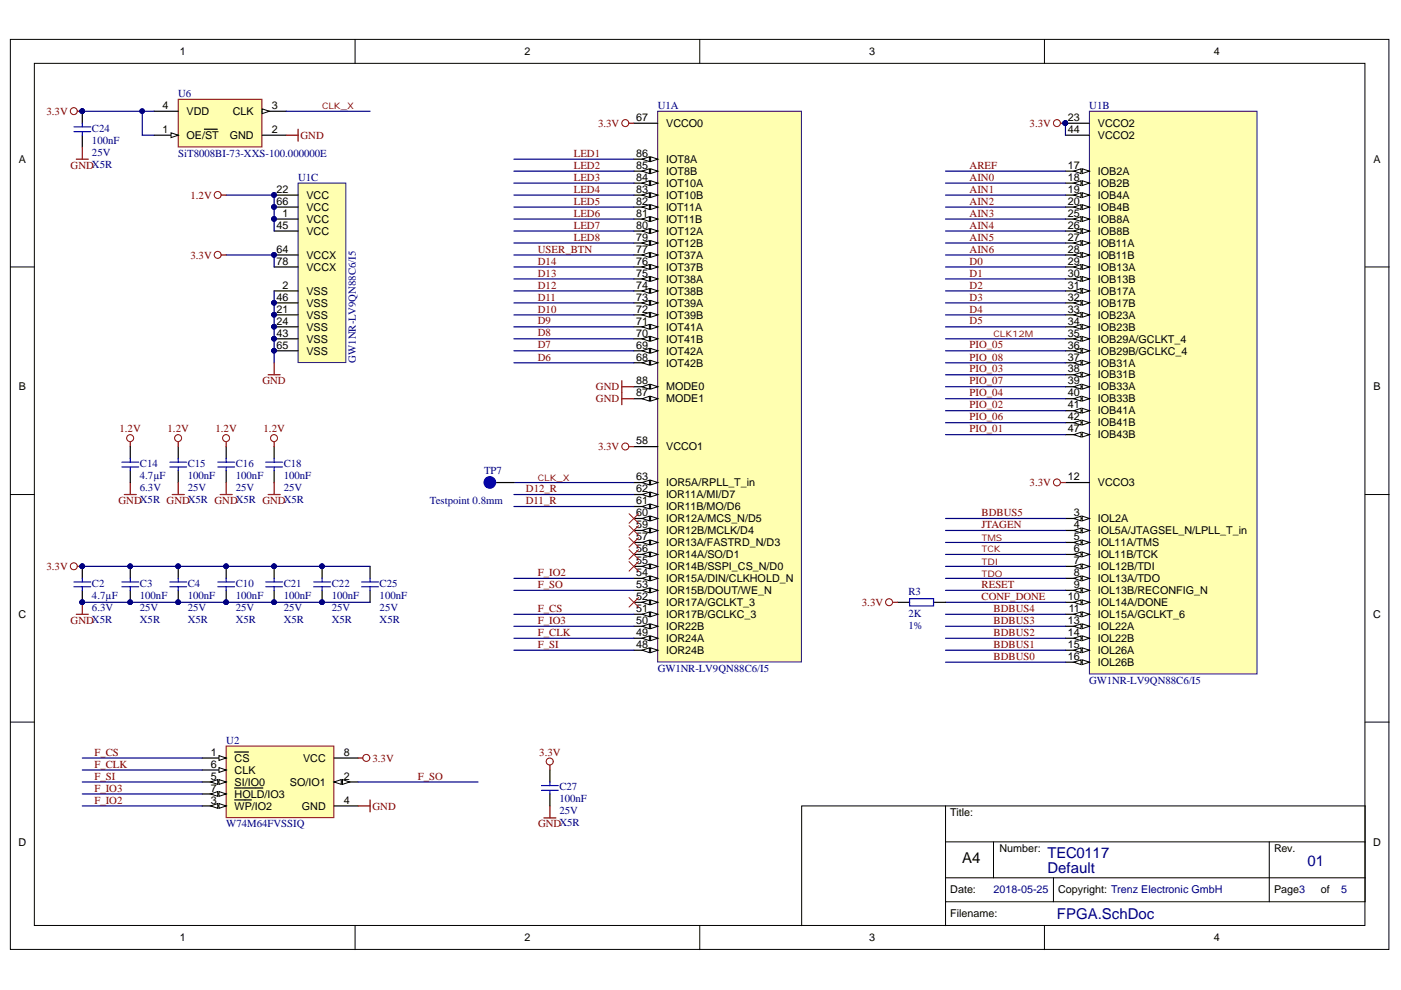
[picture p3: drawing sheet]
<svg xmlns="http://www.w3.org/2000/svg" width="297mm" height="210mm" viewBox="0 0 297 210" stroke-linecap="round" stroke-linejoin="round" font-family="sans-serif">
<defs><g id="words">
<text font-size="3.2" x="204" y="182.9">A4</text>
<g font-size="3.2" fill="#000080">
<text x="222.1" y="185.2">Default</text>
<text x="222.1" y="181.9">TEC0117</text>
<text x="277.2" y="183.6">01</text>
<text x="224.1" y="194.8">FPGA.SchDoc</text>
</g>
<g font-size="2.3">
<text x="38.1" y="11.7">1</text>
<text x="111.2" y="11.7">2</text>
<text x="184.3" y="11.7">3</text>
<text x="257.4" y="11.7">4</text>
<text x="34.5" y="23.1">4</text>
<text x="57.6" y="23.1">3</text>
<text x="34.5" y="28.2">1</text>
<text x="39.6" y="29.5">OE/ST</text>
<text x="39.6" y="24.4">VDD</text>
<text x="48.7" y="29.5">GND</text>
<text x="49.4" y="24.4">CLK</text>
<text x="57.6" y="28.2">2</text>
<text x="134.9" y="25.7">67</text>
<text x="141.2" y="26.9">VCCO0</text>
<text x="226.4" y="25.7">23</text>
<text x="226.4" y="28.2">44</text>
<text x="232.8" y="26.9">VCCO2</text>
<text x="232.8" y="29.5">VCCO2</text>
<text x="4" y="34.5">A</text>
<text x="134.9" y="33.3">86</text>
<text x="134.9" y="35.8">85</text>
<text x="141.2" y="34.5">IOT8A</text>
<text x="226.4" y="35.8">17</text>
<text x="291.2" y="34.5">A</text>
<text x="58.6" y="40.9">22</text>
<text x="134.9" y="38.3">84</text>
<text x="134.9" y="40.9">83</text>
<text x="141.2" y="39.6">IOT10A</text>
<text x="141.2" y="37.1">IOT8B</text>
<text x="226.4" y="38.3">18</text>
<text x="226.4" y="40.9">19</text>
<text x="232.8" y="37.1">IOB2A</text>
<text x="232.8" y="39.6">IOB2B</text>
<text x="58.6" y="43.4">66</text>
<text x="59.9" y="46">1</text>
<text x="65" y="42.2">VCC</text>
<text x="65" y="44.7">VCC</text>
<text x="65" y="47.2">VCC</text>
<text x="134.9" y="43.4">82</text>
<text x="134.9" y="46">81</text>
<text x="141.2" y="42.2">IOT10B</text>
<text x="141.2" y="44.7">IOT11A</text>
<text x="141.2" y="47.2">IOT11B</text>
<text x="226.4" y="43.4">20</text>
<text x="226.4" y="46">25</text>
<text x="232.8" y="42.2">IOB4A</text>
<text x="232.8" y="44.7">IOB4B</text>
<text x="232.8" y="47.2">IOB8A</text>
<text x="58.6" y="48.5">45</text>
<text x="58.6" y="53.6">64</text>
<text x="65" y="49.8">VCC</text>
<text x="134.9" y="48.5">80</text>
<text x="134.9" y="51">79</text>
<text x="134.9" y="53.6">77</text>
<text x="141.2" y="49.8">IOT12A</text>
<text x="141.2" y="52.3">IOT12B</text>
<text x="226.4" y="51">27</text>
<text x="226.4" y="53.6">28</text>
<text x="226.4" y="48.5">26</text>
<text x="232.8" y="52.3">IOB11A</text>
<text x="232.8" y="49.8">IOB8B</text>
<text x="58.6" y="56.1">78</text>
<text x="65" y="54.8">VCCX</text>
<text x="65" y="57.4">VCCX</text>
<text x="134.9" y="56.1">76</text>
<text x="134.9" y="58.7">75</text>
<text x="141.2" y="54.8">IOT37A</text>
<text x="141.2" y="57.4">IOT37B</text>
<text x="141.2" y="59.9">IOT38A</text>
<text x="226.4" y="56.1">29</text>
<text x="226.4" y="58.7">30</text>
<text x="232.8" y="54.8">IOB11B</text>
<text x="232.8" y="57.4">IOB13A</text>
<text x="232.8" y="59.9">IOB13B</text>
<text x="58.6" y="63.7">46</text>
<text x="59.9" y="61.2">2</text>
<text x="65" y="62.5">VSS</text>
<text x="65" y="65">VSS</text>
<text x="134.9" y="61.2">74</text>
<text x="134.9" y="63.7">73</text>
<text x="141.2" y="62.5">IOT38B</text>
<text x="141.2" y="65">IOT39A</text>
<text x="226.4" y="61.2">31</text>
<text x="226.4" y="63.7">32</text>
<text x="232.8" y="62.5">IOB17A</text>
<text x="232.8" y="65">IOB17B</text>
<text x="58.6" y="66.3">21</text>
<text x="58.6" y="68.8">24</text>
<text x="58.6" y="71.4">43</text>
<text x="65" y="67.6">VSS</text>
<text x="65" y="70.1">VSS</text>
<text x="134.9" y="66.3">72</text>
<text x="134.9" y="68.8">71</text>
<text x="134.9" y="71.4">70</text>
<text x="141.2" y="67.6">IOT39B</text>
<text x="141.2" y="70.1">IOT41A</text>
<text x="226.4" y="66.3">33</text>
<text x="226.4" y="68.8">34</text>
<text x="226.4" y="71.4">35</text>
<text x="232.8" y="67.6">IOB23A</text>
<text x="232.8" y="70.1">IOB23B</text>
<text x="58.6" y="73.9">65</text>
<text x="65" y="72.6">VSS</text>
<text x="65" y="75.2">VSS</text>
<text x="134.9" y="73.9">69</text>
<text x="134.9" y="76.4">68</text>
<text x="141.2" y="72.6">IOT41B</text>
<text x="141.2" y="75.2">IOT42A</text>
<text x="141.2" y="77.7">IOT42B</text>
<text x="226.4" y="73.9">36</text>
<text x="226.4" y="76.4">37</text>
<text x="232.8" y="72.6">IOB29A/GCLKT_4</text>
<text x="232.8" y="75.2">IOB29B/GCLKC_4</text>
<text x="232.8" y="77.7">IOB31A</text>
<text x="4" y="82.8">B</text>
<text x="134.9" y="81.5">88</text>
<text x="141.2" y="82.8">MODE0</text>
<text x="226.4" y="79">38</text>
<text x="226.4" y="81.5">39</text>
<text x="232.8" y="80.2">IOB31B</text>
<text x="232.8" y="82.8">IOB33A</text>
<text x="291.2" y="82.8">B</text>
<text x="134.9" y="84">87</text>
<text x="141.2" y="85.3">MODE1</text>
<text x="226.4" y="84">40</text>
<text x="226.4" y="86.6">41</text>
<text x="226.4" y="89.1">42</text>
<text x="232.8" y="85.3">IOB33B</text>
<text x="232.8" y="87.9">IOB41A</text>
<text x="134.9" y="94.2">58</text>
<text x="141.2" y="95.5">VCCO1</text>
<text x="226.4" y="91.7">47</text>
<text x="232.8" y="90.4">IOB41B</text>
<text x="232.8" y="92.9">IOB43B</text>
<text x="134.9" y="101.8">63</text>
<text x="226.4" y="101.8">12</text>
<text x="134.9" y="104.4">62</text>
<text x="134.9" y="106.9">61</text>
<text x="141.2" y="105.6">IOR11A/MI/D7</text>
<text x="141.2" y="103.1">IOR5A/RPLL_T_in</text>
<text x="232.8" y="103.1">VCCO3</text>
<text x="134.9" y="109.4">60</text>
<text x="134.9" y="112">59</text>
<text x="141.2" y="108.2">IOR11B/MO/D6</text>
<text x="141.2" y="110.7">IOR12A/MCS_N/D5</text>
<text x="141.2" y="113.2">IOR12B/MCLK/D4</text>
<text x="227.7" y="109.4">3</text>
<text x="227.7" y="112">4</text>
<text x="232.8" y="110.7">IOL2A</text>
<text x="232.8" y="113.2">IOL5A/JTAGSEL_N/LPLL_T_in</text>
<text x="134.9" y="114.5">57</text>
<text x="134.9" y="117.1">56</text>
<text x="134.9" y="119.6">55</text>
<text x="141.2" y="115.8">IOR13A/FASTRD_N/D3</text>
<text x="141.2" y="118.3">IOR14A/SO/D1</text>
<text x="227.7" y="114.5">5</text>
<text x="227.7" y="117.1">6</text>
<text x="227.7" y="119.6">7</text>
<text x="232.8" y="115.8">IOL11A/TMS</text>
<text x="232.8" y="118.3">IOL11B/TCK</text>
<text x="134.9" y="122.2">54</text>
<text x="134.9" y="124.7">53</text>
<text x="141.2" y="120.9">IOR14B/SSPI_CS_N/D0</text>
<text x="141.2" y="123.4">IOR15A/DIN/CLKHOLD_N</text>
<text x="141.2" y="126">IOR15B/DOUT/WE_N</text>
<text x="227.7" y="122.2">8</text>
<text x="227.7" y="124.7">9</text>
<text x="232.8" y="120.9">IOL12B/TDI</text>
<text x="232.8" y="123.4">IOL13A/TDO</text>
<text x="232.8" y="126">IOL13B/RECONFIG_N</text>
<text x="3.9" y="131">C</text>
<text x="134.9" y="127.2">52</text>
<text x="134.9" y="129.8">51</text>
<text x="141.2" y="128.5">IOR17A/GCLKT_3</text>
<text x="141.2" y="131">IOR17B/GCLKC_3</text>
<text x="226.4" y="127.2">10</text>
<text x="226.6" y="129.8">11</text>
<text x="232.8" y="128.5">IOL14A/DONE</text>
<text x="232.8" y="131">IOL15A/GCLKT_6</text>
<text x="291.1" y="131">C</text>
<text x="134.9" y="132.3">50</text>
<text x="134.9" y="134.8">49</text>
<text x="134.9" y="137.4">48</text>
<text x="141.2" y="133.6">IOR22B</text>
<text x="141.2" y="136.1">IOR24A</text>
<text x="226.4" y="132.3">13</text>
<text x="226.4" y="134.8">14</text>
<text x="226.4" y="137.4">15</text>
<text x="232.8" y="133.6">IOL22A</text>
<text x="232.8" y="136.1">IOL22B</text>
<text x="141.2" y="138.6">IOR24B</text>
<text x="226.4" y="139.9">16</text>
<text x="232.8" y="138.6">IOL26A</text>
<text x="232.8" y="141.2">IOL26B</text>
<text x="44.7" y="160.2">1</text>
<text x="49.7" y="161.5">CS</text>
<text x="64.3" y="161.5">VCC</text>
<text x="72.9" y="160.2">8</text>
<text x="44.7" y="167.8">7</text>
<text x="44.7" y="165.3">5</text>
<text x="44.7" y="162.8">6</text>
<text x="49.7" y="166.6">SI/IO0</text>
<text x="49.7" y="164">CLK</text>
<text x="61.5" y="166.6">SO/IO1</text>
<text x="72.9" y="165.3">2</text>
<text x="44.7" y="170.4">3</text>
<text x="49.7" y="169.1">HOLD/IO3</text>
<text x="49.7" y="171.6">WP/IO2</text>
<text x="64" y="171.6">GND</text>
<text x="72.9" y="170.4">4</text>
<text x="201.5" y="173">Title:</text>
<text x="3.9" y="179.3">D</text>
<text x="291.1" y="179.3">D</text>
<text x="211.9" y="180.6">Number:</text>
<text x="270.1" y="180.6">Rev.</text>
<text x="201.5" y="189.4">Date:</text>
<text x="224.4" y="189.4">Copyright: Trenz Electronic GmbH</text>
<text x="270.1" y="189.4">Page3</text>
<text x="280" y="189.4">of</text>
<text x="201.5" y="194.5">Filename:</text>
<text x="38.1" y="199.6">1</text>
<text x="111.2" y="199.6">2</text>
<text x="184.3" y="199.6">3</text>
<text x="257.4" y="199.6">4</text>
</g>
<g font-size="2.3" fill="#000080">
<text x="37.8" y="20.5">U6</text>
<text x="139.5" y="23.1">U1A</text>
<text x="231" y="23.1">U1B</text>
<text x="19.5" y="27.9">C24</text>
<text x="19.5" y="33">25V</text>
<text x="19.5" y="30.5">100nF</text>
<text x="37.8" y="33.3">SiT8008BI-73-XXS-100.000000E</text>
<text x="63.2" y="38.3">U1C</text>
<text x="75.4" y="76.9" transform="rotate(-90 75.4 76.9)">GW1NR-LV9QN88C6/I5</text>
<text x="29.7" y="99">C14</text>
<text x="29.7" y="101.5">4.7µF</text>
<text x="39.8" y="99">C15</text>
<text x="39.8" y="101.5">100nF</text>
<text x="50" y="99">C16</text>
<text x="50" y="101.5">100nF</text>
<text x="60.2" y="99">C18</text>
<text x="60.2" y="101.5">100nF</text>
<text x="102.6" y="100.5">TP7</text>
<text x="29.7" y="104.1">6.3V</text>
<text x="39.8" y="104.1">25V</text>
<text x="50" y="104.1">25V</text>
<text x="60.2" y="104.1">25V</text>
<text x="91.2" y="106.9">Testpoint 0.8mm</text>
<text x="19.5" y="124.4">C2</text>
<text x="29.7" y="124.4">C3</text>
<text x="39.8" y="124.4">C4</text>
<text x="50" y="124.4">C10</text>
<text x="60.2" y="124.4">C21</text>
<text x="70.3" y="124.4">C22</text>
<text x="80.5" y="124.4">C25</text>
<text x="19.5" y="129.5">6.3V</text>
<text x="19.5" y="126.9">4.7µF</text>
<text x="29.7" y="129.5">25V</text>
<text x="29.7" y="126.9">100nF</text>
<text x="39.8" y="129.5">25V</text>
<text x="39.8" y="126.9">100nF</text>
<text x="50" y="129.5">25V</text>
<text x="50" y="126.9">100nF</text>
<text x="60.2" y="129.5">25V</text>
<text x="60.2" y="126.9">100nF</text>
<text x="70.3" y="129.5">25V</text>
<text x="70.3" y="126.9">100nF</text>
<text x="80.5" y="129.5">25V</text>
<text x="80.5" y="126.9">100nF</text>
<text x="192.6" y="126.2">R3</text>
<text x="192.6" y="130.8">2K</text>
<text x="29.7" y="132.1">X5R</text>
<text x="39.8" y="132.1">X5R</text>
<text x="50" y="132.1">X5R</text>
<text x="60.2" y="132.1">X5R</text>
<text x="70.3" y="132.1">X5R</text>
<text x="80.5" y="132.1">X5R</text>
<text x="192.6" y="133.3">1%</text>
<text x="139.5" y="142.4">GW1NR-LV9QN88C6/I5</text>
<text x="231" y="145">GW1NR-LV9QN88C6/I5</text>
<text x="48" y="157.7">U2</text>
<text x="118.6" y="167.6">C27</text>
<text x="118.6" y="172.7">25V</text>
<text x="118.6" y="170.1">100nF</text>
<text x="48" y="175.4">W74M64FVSSIQ</text>
<text x="210.7" y="189.4">2018-05-25</text>
<text x="284.3" y="189.4">5</text>
</g>
<g font-size="2.3" fill="#800000">
<text x="9.9" y="24.4">3.3V</text>
<text x="63.7" y="29.5">GND</text>
<text x="126.8" y="26.9">3.3V</text>
<text x="218.3" y="26.9">3.3V</text>
<text x="15" y="35.8">GNDX5R</text>
<text x="121.7" y="33.3">LED1</text>
<text x="121.7" y="35.8">LED2</text>
<text x="205.6" y="35.8">AREF</text>
<text x="121.7" y="38.3">LED3</text>
<text x="121.7" y="40.9">LED4</text>
<text x="205.6" y="38.3">AIN0</text>
<text x="205.6" y="40.9">AIN1</text>
<text x="40.4" y="42.1">1.2V</text>
<text x="121.7" y="43.4">LED5</text>
<text x="121.7" y="45.9">LED6</text>
<text x="205.6" y="43.4">AIN2</text>
<text x="205.6" y="45.9">AIN3</text>
<text x="114" y="53.6">USER_BTN</text>
<text x="121.7" y="48.5">LED7</text>
<text x="121.7" y="51">LED8</text>
<text x="205.6" y="48.5">AIN4</text>
<text x="205.6" y="51">AIN5</text>
<text x="205.6" y="53.6">AIN6</text>
<text x="40.4" y="54.8">3.3V</text>
<text x="114" y="58.7">D13</text>
<text x="114" y="56.1">D14</text>
<text x="205.6" y="56.1">D0</text>
<text x="205.6" y="58.7">D1</text>
<text x="114" y="63.7">D11</text>
<text x="114" y="61.2">D12</text>
<text x="205.6" y="61.2">D2</text>
<text x="205.6" y="63.7">D3</text>
<text x="114" y="71.3">D8</text>
<text x="114" y="68.8">D9</text>
<text x="114" y="66.3">D10</text>
<text x="205.6" y="66.3">D4</text>
<text x="205.6" y="68.8">D5</text>
<text x="114" y="76.4">D6</text>
<text x="114" y="73.9">D7</text>
<text x="205.6" y="73.9">PIO_05</text>
<text x="205.6" y="76.4">PIO_08</text>
<text x="55.6" y="81.5">GND</text>
<text x="126.3" y="82.8">GND</text>
<text x="205.6" y="81.5">PIO_07</text>
<text x="205.6" y="79">PIO_03</text>
<text x="126.3" y="85.3">GND</text>
<text x="205.6" y="89.1">PIO_06</text>
<text x="205.6" y="86.6">PIO_02</text>
<text x="205.6" y="84">PIO_04</text>
<text x="25.3" y="91.7">1.2V</text>
<text x="35.5" y="91.7">1.2V</text>
<text x="45.7" y="91.7">1.2V</text>
<text x="55.9" y="91.7">1.2V</text>
<text x="126.8" y="95.5">3.3V</text>
<text x="205.6" y="91.7">PIO_01</text>
<text x="25.1" y="106.9">GNDX5R GNDX5R GNDX5R GNDX5R</text>
<text x="111.5" y="104.4">D12_R</text>
<text x="111.5" y="106.9">D11_R</text>
<text x="218.3" y="103.1">3.3V</text>
<text x="208.1" y="112">JTAGEN</text>
<text x="208.1" y="109.4">BDBUS5</text>
<text x="9.9" y="120.9">3.3V</text>
<text x="114" y="122.1">F_IO2</text>
<text x="114" y="124.7">F_SO</text>
<text x="208.1" y="124.7">RESET</text>
<text x="114" y="129.8">F_CS</text>
<text x="182.7" y="128.5">3.3V</text>
<text x="208.1" y="127.2">CONF_DONE</text>
<text x="210.7" y="129.8">BDBUS4</text>
<text x="15" y="132.3">GNDX5R</text>
<text x="114" y="134.8">F_CLK</text>
<text x="114" y="137.4">F_SI</text>
<text x="114" y="132.3">F_IO3</text>
<text x="210.7" y="137.4">BDBUS1</text>
<text x="210.7" y="134.8">BDBUS2</text>
<text x="210.7" y="132.3">BDBUS3</text>
<text x="210.7" y="139.9">BDBUS0</text>
<text x="20" y="160.2">F_CS</text>
<text x="79" y="161.5">3.3V</text>
<text x="114.3" y="160.2">3.3V</text>
<text x="20" y="162.8">F_CLK</text>
<text x="20" y="165.3">F_SI</text>
<text x="20" y="167.8">F_IO3</text>
<text x="88.6" y="165.3">F_SO</text>
<text x="20" y="170.4">F_IO2</text>
<text x="79" y="171.6">GND</text>
<text x="114.1" y="175.4">GNDX5R</text>
</g>
<g font-size="1.9" fill="#800000">
<text x="68.3" y="23.2">CLK_X</text>
<text x="210.7" y="71.5">CLK12M</text>
<text x="114" y="101.9">CLK_X</text>
<text x="208.1" y="114.6">TMS</text>
<text x="208.1" y="119.7">TDI</text>
<text x="208.1" y="117.1">TCK</text>
<text x="208.1" y="122.2">TDO</text>
</g>
</g></defs>
<g fill="#fff" stroke="#000" stroke-width=".21">
<path d="M2.2 8.4h292.3v192.9h-292.3z"/>
<path d="M7.3 13.4h282.1v182.8h-282.1z"/>
</g>
<g fill="none" stroke="#000" stroke-width=".21">
<path d="M75.3 8.4v5M148.4 8.4v5M221.4 8.4v5M2.2 56.6h5.1M289.4 56.6h5.1M2.2 104.9h5.1M289.4 104.9h5.1M2.2 153.1h5.1M289.4 153.1h5.1M200.5 170.9h88.9v20.3h-88.9zM200.5 170.9h-30.5v25.4M200.5 178.5h88.9"/>
<path d="M210.6 178.5v7.6h-10.1M269.1 178.5v12.7M75.3 196.3v5.1M148.4 196.3v5.1M200.5 191.2v5.1M210.6 186.1h78.8M221.4 196.3v5.1M223.4 186.1v5.1"/>
</g>
<path d="M37.8 21.1h17.7v10.1h-17.7z" fill="#ffffb0" stroke="#800000" stroke-width=".21"/>
<path d="M32.7 28.7h5.1" fill="none" stroke="#000" stroke-width=".25"/>
<path d="M36.3 28.2l1.5 .5-1.5 .5z" fill="#fff"/>
<path d="M36.3 28.2l1.5 .5-1.5 .5z" fill="none" stroke="#000" stroke-width=".21"/>
<path d="M43.3 27.4h1.4M44.8 27.4h1.3M55.6 28.7h5.1M55.6 23.6h5.1" fill="none" stroke="#000" stroke-width=".25"/>
<path d="M55.6 23.1l1.5 .5-1.5 .5z" fill="#fff"/>
<path d="M55.6 23.1l1.5 .5-1.5 .5z" fill="none" stroke="#000" stroke-width=".21"/>
<path d="M17.5 23.6v2.5M17.5 28.7v2.5M32.7 23.6h5.1" fill="none" stroke="#000" stroke-width=".25"/>
<circle cx="15.6" cy="23.6" r=".74" fill="none" stroke="#800000" stroke-width=".21"/>
<path d="M16.2 33.7h2.5M16.4 23.6h1.1M17.5 31.2v2.5M60.7 28.7h2.5M63.2 27.4v2.5" fill="none" stroke="#800000" stroke-width=".25"/>
<g fill="#000080" stroke="#000080" stroke-width=".21">
<circle cx="17.4" cy="23.6" r=".48"/>
<circle cx="30.1" cy="23.6" r=".48"/>
</g>
<path d="M15.7 27.9h3.5M15.7 26.9h3.5M17.5 26.1v.8M17.5 27.9v.8" fill="none" stroke="#00f" stroke-width=".25"/>
<path d="M17.5 23.6h15.2M30.2 23.6v5.1h2.5M60.7 23.6h17.8" fill="none" stroke="#000080" stroke-width=".25"/>
<path d="M139.4 23.6h30.5v116.8h-30.5z" fill="#ffffb0" stroke="#30007b" stroke-width=".21"/>
<path d="M134.4 104.9h5.1" fill="none" stroke="#000" stroke-width=".25"/>
<path d="M137.9 104.3l1.6 .6-1.6 .5z" fill="#fff"/>
<path d="M137.9 104.3l1.6 .6-1.6 .5z" fill="none" stroke="#000" stroke-width=".21"/>
<path d="M136.2 104.9l1.5-.6v1.1z" fill="#fff"/>
<path d="M136.2 104.9l1.5-.6v1.1z" fill="none" stroke="#000" stroke-width=".21"/>
<path d="M134.4 107.4h5.1" fill="none" stroke="#000" stroke-width=".25"/>
<path d="M137.9 106.9l1.6 .5-1.6 .5z" fill="#fff"/>
<path d="M137.9 106.9l1.6 .5-1.6 .5z" fill="none" stroke="#000" stroke-width=".21"/>
<path d="M136.2 107.4l1.5-.5v1z" fill="#fff"/>
<path d="M136.2 107.4l1.5-.5v1z" fill="none" stroke="#000" stroke-width=".21"/>
<path d="M134.4 109.9h5.1" fill="none" stroke="#000" stroke-width=".25"/>
<path d="M137.9 109.4l1.6 .5-1.6 .5z" fill="#fff"/>
<path d="M137.9 109.4l1.6 .5-1.6 .5z" fill="none" stroke="#000" stroke-width=".21"/>
<path d="M136.2 109.9l1.5-.5v1z" fill="#fff"/>
<path d="M136.2 109.9l1.5-.5v1z" fill="none" stroke="#000" stroke-width=".21"/>
<path d="M134.4 112.5h5.1" fill="none" stroke="#000" stroke-width=".25"/>
<path d="M137.9 112l1.6 .5-1.6 .5z" fill="#fff"/>
<path d="M137.9 112l1.6 .5-1.6 .5z" fill="none" stroke="#000" stroke-width=".21"/>
<path d="M136.2 112.5l1.5-.5v1z" fill="#fff"/>
<path d="M136.2 112.5l1.5-.5v1z" fill="none" stroke="#000" stroke-width=".21"/>
<path d="M134.4 115h5.1" fill="none" stroke="#000" stroke-width=".25"/>
<path d="M137.9 114.5l1.6 .5-1.6 .5z" fill="#fff"/>
<path d="M137.9 114.5l1.6 .5-1.6 .5z" fill="none" stroke="#000" stroke-width=".21"/>
<path d="M136.2 115l1.5-.5v1z" fill="#fff"/>
<path d="M136.2 115l1.5-.5v1z" fill="none" stroke="#000" stroke-width=".21"/>
<path d="M134.4 117.5h5.1" fill="none" stroke="#000" stroke-width=".25"/>
<path d="M137.9 117l1.6 .5-1.6 .6z" fill="#fff"/>
<path d="M137.9 117l1.6 .5-1.6 .6z" fill="none" stroke="#000" stroke-width=".21"/>
<path d="M136.2 117.5l1.5-.5v1.1z" fill="#fff"/>
<path d="M136.2 117.5l1.5-.5v1.1z" fill="none" stroke="#000" stroke-width=".21"/>
<path d="M134.4 120.1h5.1" fill="none" stroke="#000" stroke-width=".25"/>
<path d="M137.9 119.6l1.6 .5-1.6 .5z" fill="#fff"/>
<path d="M137.9 119.6l1.6 .5-1.6 .5z" fill="none" stroke="#000" stroke-width=".21"/>
<path d="M136.2 120.1l1.5-.5v1z" fill="#fff"/>
<path d="M136.2 120.1l1.5-.5v1z" fill="none" stroke="#000" stroke-width=".21"/>
<path d="M134.4 122.6h5.1" fill="none" stroke="#000" stroke-width=".25"/>
<path d="M137.9 122.1l1.6 .5-1.6 .5z" fill="#fff"/>
<path d="M137.9 122.1l1.6 .5-1.6 .5z" fill="none" stroke="#000" stroke-width=".21"/>
<path d="M136.2 122.6l1.5-.5v1z" fill="#fff"/>
<path d="M136.2 122.6l1.5-.5v1z" fill="none" stroke="#000" stroke-width=".21"/>
<path d="M134.4 125.2h5.1" fill="none" stroke="#000" stroke-width=".25"/>
<path d="M137.9 124.7l1.6 .5-1.6 .5z" fill="#fff"/>
<path d="M137.9 124.7l1.6 .5-1.6 .5z" fill="none" stroke="#000" stroke-width=".21"/>
<path d="M136.2 125.2l1.5-.5v1z" fill="#fff"/>
<path d="M136.2 125.2l1.5-.5v1z" fill="none" stroke="#000" stroke-width=".21"/>
<path d="M134.4 127.7h5.1" fill="none" stroke="#000" stroke-width=".25"/>
<path d="M137.9 127.2l1.6 .5-1.6 .5z" fill="#fff"/>
<path d="M137.9 127.2l1.6 .5-1.6 .5z" fill="none" stroke="#000" stroke-width=".21"/>
<path d="M136.2 127.7l1.5-.5v1z" fill="#fff"/>
<path d="M136.2 127.7l1.5-.5v1z" fill="none" stroke="#000" stroke-width=".21"/>
<path d="M134.4 130.2h5.1" fill="none" stroke="#000" stroke-width=".25"/>
<path d="M137.9 129.7l1.6 .5-1.6 .6z" fill="#fff"/>
<path d="M137.9 129.7l1.6 .5-1.6 .6z" fill="none" stroke="#000" stroke-width=".21"/>
<path d="M136.2 130.2l1.5-.5v1.1z" fill="#fff"/>
<path d="M136.2 130.2l1.5-.5v1.1z" fill="none" stroke="#000" stroke-width=".21"/>
<path d="M134.4 132.8h5.1" fill="none" stroke="#000" stroke-width=".25"/>
<path d="M137.9 132.3l1.6 .5-1.6 .5z" fill="#fff"/>
<path d="M137.9 132.3l1.6 .5-1.6 .5z" fill="none" stroke="#000" stroke-width=".21"/>
<path d="M136.2 132.8l1.5-.5v1z" fill="#fff"/>
<path d="M136.2 132.8l1.5-.5v1z" fill="none" stroke="#000" stroke-width=".21"/>
<path d="M134.4 135.3h5.1" fill="none" stroke="#000" stroke-width=".25"/>
<path d="M137.9 134.8l1.6 .5-1.6 .5z" fill="#fff"/>
<path d="M137.9 134.8l1.6 .5-1.6 .5z" fill="none" stroke="#000" stroke-width=".21"/>
<path d="M136.2 135.3l1.5-.5v1z" fill="#fff"/>
<path d="M136.2 135.3l1.5-.5v1z" fill="none" stroke="#000" stroke-width=".21"/>
<path d="M134.4 137.9h5.1" fill="none" stroke="#000" stroke-width=".25"/>
<path d="M137.9 137.4l1.6 .5-1.6 .5z" fill="#fff"/>
<path d="M137.9 137.4l1.6 .5-1.6 .5z" fill="none" stroke="#000" stroke-width=".21"/>
<path d="M136.2 137.9l1.5-.5v1z" fill="#fff"/>
<path d="M136.2 137.9l1.5-.5v1z" fill="none" stroke="#000" stroke-width=".21"/>
<path d="M134.4 102.3h5.1" fill="none" stroke="#000" stroke-width=".25"/>
<path d="M137.9 101.8l1.6 .5-1.6 .5z" fill="#fff"/>
<path d="M137.9 101.8l1.6 .5-1.6 .5z" fill="none" stroke="#000" stroke-width=".21"/>
<path d="M136.2 102.3l1.5-.5v1z" fill="#fff"/>
<path d="M136.2 102.3l1.5-.5v1z" fill="none" stroke="#000" stroke-width=".21"/>
<path d="M134.4 38.8h5.1" fill="none" stroke="#000" stroke-width=".25"/>
<path d="M137.9 38.3l1.6 .5-1.6 .5z" fill="#fff"/>
<path d="M137.9 38.3l1.6 .5-1.6 .5z" fill="none" stroke="#000" stroke-width=".21"/>
<path d="M136.2 38.8l1.5-.5v1z" fill="#fff"/>
<path d="M136.2 38.8l1.5-.5v1z" fill="none" stroke="#000" stroke-width=".21"/>
<path d="M134.4 41.4h5.1" fill="none" stroke="#000" stroke-width=".25"/>
<path d="M137.9 40.9l1.6 .5-1.6 .5z" fill="#fff"/>
<path d="M137.9 40.9l1.6 .5-1.6 .5z" fill="none" stroke="#000" stroke-width=".21"/>
<path d="M136.2 41.4l1.5-.5v1z" fill="#fff"/>
<path d="M136.2 41.4l1.5-.5v1z" fill="none" stroke="#000" stroke-width=".21"/>
<path d="M134.4 43.9h5.1" fill="none" stroke="#000" stroke-width=".25"/>
<path d="M137.9 43.4l1.6 .5-1.6 .5z" fill="#fff"/>
<path d="M137.9 43.4l1.6 .5-1.6 .5z" fill="none" stroke="#000" stroke-width=".21"/>
<path d="M136.2 43.9l1.5-.5v1z" fill="#fff"/>
<path d="M136.2 43.9l1.5-.5v1z" fill="none" stroke="#000" stroke-width=".21"/>
<path d="M134.4 46.4h5.1" fill="none" stroke="#000" stroke-width=".25"/>
<path d="M137.9 45.9l1.6 .5-1.6 .6z" fill="#fff"/>
<path d="M137.9 45.9l1.6 .5-1.6 .6z" fill="none" stroke="#000" stroke-width=".21"/>
<path d="M136.2 46.4l1.5-.5v1.1z" fill="#fff"/>
<path d="M136.2 46.4l1.5-.5v1.1z" fill="none" stroke="#000" stroke-width=".21"/>
<path d="M134.4 49h5.1" fill="none" stroke="#000" stroke-width=".25"/>
<path d="M137.9 48.5l1.6 .5-1.6 .5z" fill="#fff"/>
<path d="M137.9 48.5l1.6 .5-1.6 .5z" fill="none" stroke="#000" stroke-width=".21"/>
<path d="M136.2 49l1.5-.5v1z" fill="#fff"/>
<path d="M136.2 49l1.5-.5v1z" fill="none" stroke="#000" stroke-width=".21"/>
<path d="M134.4 51.5h5.1" fill="none" stroke="#000" stroke-width=".25"/>
<path d="M137.9 51l1.6 .5-1.6 .5z" fill="#fff"/>
<path d="M137.9 51l1.6 .5-1.6 .5z" fill="none" stroke="#000" stroke-width=".21"/>
<path d="M136.2 51.5l1.5-.5v1z" fill="#fff"/>
<path d="M136.2 51.5l1.5-.5v1z" fill="none" stroke="#000" stroke-width=".21"/>
<path d="M134.4 54.1h5.1" fill="none" stroke="#000" stroke-width=".25"/>
<path d="M137.9 53.6l1.6 .5-1.6 .5z" fill="#fff"/>
<path d="M137.9 53.6l1.6 .5-1.6 .5z" fill="none" stroke="#000" stroke-width=".21"/>
<path d="M136.2 54.1l1.5-.5v1z" fill="#fff"/>
<path d="M136.2 54.1l1.5-.5v1z" fill="none" stroke="#000" stroke-width=".21"/>
<path d="M134.4 56.6h5.1" fill="none" stroke="#000" stroke-width=".25"/>
<path d="M137.9 56.1l1.6 .5-1.6 .5z" fill="#fff"/>
<path d="M137.9 56.1l1.6 .5-1.6 .5z" fill="none" stroke="#000" stroke-width=".21"/>
<path d="M136.2 56.6l1.5-.5v1z" fill="#fff"/>
<path d="M136.2 56.6l1.5-.5v1z" fill="none" stroke="#000" stroke-width=".21"/>
<path d="M134.4 59.1h5.1" fill="none" stroke="#000" stroke-width=".25"/>
<path d="M137.9 58.6l1.6 .5-1.6 .5z" fill="#fff"/>
<path d="M137.9 58.6l1.6 .5-1.6 .5z" fill="none" stroke="#000" stroke-width=".21"/>
<path d="M136.2 59.1l1.5-.5v1z" fill="#fff"/>
<path d="M136.2 59.1l1.5-.5v1z" fill="none" stroke="#000" stroke-width=".21"/>
<path d="M134.4 61.7h5.1" fill="none" stroke="#000" stroke-width=".25"/>
<path d="M137.9 61.2l1.6 .5-1.6 .5z" fill="#fff"/>
<path d="M137.9 61.2l1.6 .5-1.6 .5z" fill="none" stroke="#000" stroke-width=".21"/>
<path d="M136.2 61.7l1.5-.5v1z" fill="#fff"/>
<path d="M136.2 61.7l1.5-.5v1z" fill="none" stroke="#000" stroke-width=".21"/>
<path d="M134.4 64.2h5.1" fill="none" stroke="#000" stroke-width=".25"/>
<path d="M137.9 63.7l1.6 .5-1.6 .5z" fill="#fff"/>
<path d="M137.9 63.7l1.6 .5-1.6 .5z" fill="none" stroke="#000" stroke-width=".21"/>
<path d="M136.2 64.2l1.5-.5v1z" fill="#fff"/>
<path d="M136.2 64.2l1.5-.5v1z" fill="none" stroke="#000" stroke-width=".21"/>
<path d="M134.4 66.8h5.1" fill="none" stroke="#000" stroke-width=".25"/>
<path d="M137.9 66.3l1.6 .5-1.6 .5z" fill="#fff"/>
<path d="M137.9 66.3l1.6 .5-1.6 .5z" fill="none" stroke="#000" stroke-width=".21"/>
<path d="M136.2 66.8l1.5-.5v1z" fill="#fff"/>
<path d="M136.2 66.8l1.5-.5v1z" fill="none" stroke="#000" stroke-width=".21"/>
<path d="M134.4 69.3h5.1" fill="none" stroke="#000" stroke-width=".25"/>
<path d="M137.9 68.8l1.6 .5-1.6 .5z" fill="#fff"/>
<path d="M137.9 68.8l1.6 .5-1.6 .5z" fill="none" stroke="#000" stroke-width=".21"/>
<path d="M136.2 69.3l1.5-.5v1z" fill="#fff"/>
<path d="M136.2 69.3l1.5-.5v1z" fill="none" stroke="#000" stroke-width=".21"/>
<path d="M134.4 71.8h5.1" fill="none" stroke="#000" stroke-width=".25"/>
<path d="M137.9 71.3l1.6 .5-1.6 .5z" fill="#fff"/>
<path d="M137.9 71.3l1.6 .5-1.6 .5z" fill="none" stroke="#000" stroke-width=".21"/>
<path d="M136.2 71.8l1.5-.5v1z" fill="#fff"/>
<path d="M136.2 71.8l1.5-.5v1z" fill="none" stroke="#000" stroke-width=".21"/>
<path d="M134.4 74.4h5.1" fill="none" stroke="#000" stroke-width=".25"/>
<path d="M137.9 73.9l1.6 .5-1.6 .5z" fill="#fff"/>
<path d="M137.9 73.9l1.6 .5-1.6 .5z" fill="none" stroke="#000" stroke-width=".21"/>
<path d="M136.2 74.4l1.5-.5v1z" fill="#fff"/>
<path d="M136.2 74.4l1.5-.5v1z" fill="none" stroke="#000" stroke-width=".21"/>
<path d="M134.4 76.9h5.1" fill="none" stroke="#000" stroke-width=".25"/>
<path d="M137.9 76.4l1.6 .5-1.6 .5z" fill="#fff"/>
<path d="M137.9 76.4l1.6 .5-1.6 .5z" fill="none" stroke="#000" stroke-width=".21"/>
<path d="M136.2 76.9l1.5-.5v1z" fill="#fff"/>
<path d="M136.2 76.9l1.5-.5v1z" fill="none" stroke="#000" stroke-width=".21"/>
<path d="M134.4 33.7h5.1" fill="none" stroke="#000" stroke-width=".25"/>
<path d="M137.9 33.2l1.6 .5-1.6 .6z" fill="#fff"/>
<path d="M137.9 33.2l1.6 .5-1.6 .6z" fill="none" stroke="#000" stroke-width=".21"/>
<path d="M136.2 33.7l1.5-.5v1.1z" fill="#fff"/>
<path d="M136.2 33.7l1.5-.5v1.1z" fill="none" stroke="#000" stroke-width=".21"/>
<path d="M134.4 36.3h5.1" fill="none" stroke="#000" stroke-width=".25"/>
<path d="M137.9 35.8l1.6 .5-1.6 .5z" fill="#fff"/>
<path d="M137.9 35.8l1.6 .5-1.6 .5z" fill="none" stroke="#000" stroke-width=".21"/>
<path d="M136.2 36.3l1.5-.5v1z" fill="#fff"/>
<path d="M136.2 36.3l1.5-.5v1z" fill="none" stroke="#000" stroke-width=".21"/>
<path d="M134.4 82h5.1" fill="none" stroke="#000" stroke-width=".25"/>
<path d="M137.9 81.5l1.6 .5-1.6 .5z" fill="#fff"/>
<path d="M137.9 81.5l1.6 .5-1.6 .5z" fill="none" stroke="#000" stroke-width=".21"/>
<path d="M136.2 82l1.5-.5v1z" fill="#fff"/>
<path d="M136.2 82l1.5-.5v1z" fill="none" stroke="#000" stroke-width=".21"/>
<path d="M134.4 84.5h5.1" fill="none" stroke="#000" stroke-width=".25"/>
<path d="M137.9 84l1.6 .5-1.6 .5z" fill="#fff"/>
<path d="M137.9 84l1.6 .5-1.6 .5z" fill="none" stroke="#000" stroke-width=".21"/>
<path d="M136.2 84.5l1.5-.5v1z" fill="#fff"/>
<path d="M136.2 84.5l1.5-.5v1z" fill="none" stroke="#000" stroke-width=".21"/>
<path d="M134.4 26.1h5.1M134.4 94.7h5.1" fill="none" stroke="#000" stroke-width=".25"/>
<path d="M231 23.6h35.5v119.3h-35.5z" fill="#ffffb0" stroke="#30007b" stroke-width=".21"/>
<path d="M225.9 51.5h5.1" fill="none" stroke="#000" stroke-width=".25"/>
<path d="M229.5 51l1.5 .5-1.5 .5z" fill="#fff"/>
<path d="M229.5 51l1.5 .5-1.5 .5z" fill="none" stroke="#000" stroke-width=".21"/>
<path d="M227.7 51.5l1.5-.5v1z" fill="#fff"/>
<path d="M227.7 51.5l1.5-.5v1z" fill="none" stroke="#000" stroke-width=".21"/>
<path d="M225.9 54.1h5.1" fill="none" stroke="#000" stroke-width=".25"/>
<path d="M229.5 53.6l1.5 .5-1.5 .5z" fill="#fff"/>
<path d="M229.5 53.6l1.5 .5-1.5 .5z" fill="none" stroke="#000" stroke-width=".21"/>
<path d="M227.7 54.1l1.5-.5v1z" fill="#fff"/>
<path d="M227.7 54.1l1.5-.5v1z" fill="none" stroke="#000" stroke-width=".21"/>
<path d="M225.9 56.6h5.1" fill="none" stroke="#000" stroke-width=".25"/>
<path d="M229.5 56.1l1.5 .5-1.5 .5z" fill="#fff"/>
<path d="M229.5 56.1l1.5 .5-1.5 .5z" fill="none" stroke="#000" stroke-width=".21"/>
<path d="M227.7 56.6l1.5-.5v1z" fill="#fff"/>
<path d="M227.7 56.6l1.5-.5v1z" fill="none" stroke="#000" stroke-width=".21"/>
<path d="M225.9 59.1h5.1" fill="none" stroke="#000" stroke-width=".25"/>
<path d="M229.5 58.6l1.5 .5-1.5 .5z" fill="#fff"/>
<path d="M229.5 58.6l1.5 .5-1.5 .5z" fill="none" stroke="#000" stroke-width=".21"/>
<path d="M227.7 59.1l1.5-.5v1z" fill="#fff"/>
<path d="M227.7 59.1l1.5-.5v1z" fill="none" stroke="#000" stroke-width=".21"/>
<path d="M225.9 61.7h5.1" fill="none" stroke="#000" stroke-width=".25"/>
<path d="M229.5 61.2l1.5 .5-1.5 .5z" fill="#fff"/>
<path d="M229.5 61.2l1.5 .5-1.5 .5z" fill="none" stroke="#000" stroke-width=".21"/>
<path d="M227.7 61.7l1.5-.5v1z" fill="#fff"/>
<path d="M227.7 61.7l1.5-.5v1z" fill="none" stroke="#000" stroke-width=".21"/>
<path d="M225.9 64.2h5.1" fill="none" stroke="#000" stroke-width=".25"/>
<path d="M229.5 63.7l1.5 .5-1.5 .5z" fill="#fff"/>
<path d="M229.5 63.7l1.5 .5-1.5 .5z" fill="none" stroke="#000" stroke-width=".21"/>
<path d="M227.7 64.2l1.5-.5v1z" fill="#fff"/>
<path d="M227.7 64.2l1.5-.5v1z" fill="none" stroke="#000" stroke-width=".21"/>
<path d="M225.9 66.8h5.1" fill="none" stroke="#000" stroke-width=".25"/>
<path d="M229.5 66.3l1.5 .5-1.5 .5z" fill="#fff"/>
<path d="M229.5 66.3l1.5 .5-1.5 .5z" fill="none" stroke="#000" stroke-width=".21"/>
<path d="M227.7 66.8l1.5-.5v1z" fill="#fff"/>
<path d="M227.7 66.8l1.5-.5v1z" fill="none" stroke="#000" stroke-width=".21"/>
<path d="M225.9 69.3h5.1" fill="none" stroke="#000" stroke-width=".25"/>
<path d="M229.5 68.8l1.5 .5-1.5 .5z" fill="#fff"/>
<path d="M229.5 68.8l1.5 .5-1.5 .5z" fill="none" stroke="#000" stroke-width=".21"/>
<path d="M227.7 69.3l1.5-.5v1z" fill="#fff"/>
<path d="M227.7 69.3l1.5-.5v1z" fill="none" stroke="#000" stroke-width=".21"/>
<path d="M225.9 71.8h5.1" fill="none" stroke="#000" stroke-width=".25"/>
<path d="M229.5 71.3l1.5 .5-1.5 .5z" fill="#fff"/>
<path d="M229.5 71.3l1.5 .5-1.5 .5z" fill="none" stroke="#000" stroke-width=".21"/>
<path d="M227.7 71.8l1.5-.5v1z" fill="#fff"/>
<path d="M227.7 71.8l1.5-.5v1z" fill="none" stroke="#000" stroke-width=".21"/>
<path d="M225.9 74.4h5.1" fill="none" stroke="#000" stroke-width=".25"/>
<path d="M229.5 73.9l1.5 .5-1.5 .5z" fill="#fff"/>
<path d="M229.5 73.9l1.5 .5-1.5 .5z" fill="none" stroke="#000" stroke-width=".21"/>
<path d="M227.7 74.4l1.5-.5v1z" fill="#fff"/>
<path d="M227.7 74.4l1.5-.5v1z" fill="none" stroke="#000" stroke-width=".21"/>
<path d="M225.9 36.3h5.1" fill="none" stroke="#000" stroke-width=".25"/>
<path d="M229.5 35.8l1.5 .5-1.5 .5z" fill="#fff"/>
<path d="M229.5 35.8l1.5 .5-1.5 .5z" fill="none" stroke="#000" stroke-width=".21"/>
<path d="M227.7 36.3l1.5-.5v1z" fill="#fff"/>
<path d="M227.7 36.3l1.5-.5v1z" fill="none" stroke="#000" stroke-width=".21"/>
<path d="M225.9 38.8h5.1" fill="none" stroke="#000" stroke-width=".25"/>
<path d="M229.5 38.3l1.5 .5-1.5 .5z" fill="#fff"/>
<path d="M229.5 38.3l1.5 .5-1.5 .5z" fill="none" stroke="#000" stroke-width=".21"/>
<path d="M227.7 38.8l1.5-.5v1z" fill="#fff"/>
<path d="M227.7 38.8l1.5-.5v1z" fill="none" stroke="#000" stroke-width=".21"/>
<path d="M225.9 76.9h5.1" fill="none" stroke="#000" stroke-width=".25"/>
<path d="M229.5 76.4l1.5 .5-1.5 .5z" fill="#fff"/>
<path d="M229.5 76.4l1.5 .5-1.5 .5z" fill="none" stroke="#000" stroke-width=".21"/>
<path d="M227.7 76.9l1.5-.5v1z" fill="#fff"/>
<path d="M227.7 76.9l1.5-.5v1z" fill="none" stroke="#000" stroke-width=".21"/>
<path d="M225.9 79.5h5.1" fill="none" stroke="#000" stroke-width=".25"/>
<path d="M229.5 78.9l1.5 .6-1.5 .5z" fill="#fff"/>
<path d="M229.5 78.9l1.5 .6-1.5 .5z" fill="none" stroke="#000" stroke-width=".21"/>
<path d="M227.7 79.5l1.5-.6v1.1z" fill="#fff"/>
<path d="M227.7 79.5l1.5-.6v1.1z" fill="none" stroke="#000" stroke-width=".21"/>
<path d="M225.9 82h5.1" fill="none" stroke="#000" stroke-width=".25"/>
<path d="M229.5 81.5l1.5 .5-1.5 .5z" fill="#fff"/>
<path d="M229.5 81.5l1.5 .5-1.5 .5z" fill="none" stroke="#000" stroke-width=".21"/>
<path d="M227.7 82l1.5-.5v1z" fill="#fff"/>
<path d="M227.7 82l1.5-.5v1z" fill="none" stroke="#000" stroke-width=".21"/>
<path d="M225.9 84.5h5.1" fill="none" stroke="#000" stroke-width=".25"/>
<path d="M229.5 84l1.5 .5-1.5 .5z" fill="#fff"/>
<path d="M229.5 84l1.5 .5-1.5 .5z" fill="none" stroke="#000" stroke-width=".21"/>
<path d="M227.7 84.5l1.5-.5v1z" fill="#fff"/>
<path d="M227.7 84.5l1.5-.5v1z" fill="none" stroke="#000" stroke-width=".21"/>
<path d="M225.9 87.1h5.1" fill="none" stroke="#000" stroke-width=".25"/>
<path d="M229.5 86.6l1.5 .5-1.5 .5z" fill="#fff"/>
<path d="M229.5 86.6l1.5 .5-1.5 .5z" fill="none" stroke="#000" stroke-width=".21"/>
<path d="M227.7 87.1l1.5-.5v1z" fill="#fff"/>
<path d="M227.7 87.1l1.5-.5v1z" fill="none" stroke="#000" stroke-width=".21"/>
<path d="M225.9 89.6h5.1" fill="none" stroke="#000" stroke-width=".25"/>
<path d="M229.5 89.1l1.5 .5-1.5 .5z" fill="#fff"/>
<path d="M229.5 89.1l1.5 .5-1.5 .5z" fill="none" stroke="#000" stroke-width=".21"/>
<path d="M227.7 89.6l1.5-.5v1z" fill="#fff"/>
<path d="M227.7 89.6l1.5-.5v1z" fill="none" stroke="#000" stroke-width=".21"/>
<path d="M225.9 92.2h5.1" fill="none" stroke="#000" stroke-width=".25"/>
<path d="M229.5 91.6l1.5 .6-1.5 .5z" fill="#fff"/>
<path d="M229.5 91.6l1.5 .6-1.5 .5z" fill="none" stroke="#000" stroke-width=".21"/>
<path d="M227.7 92.2l1.5-.6v1.1z" fill="#fff"/>
<path d="M227.7 92.2l1.5-.6v1.1z" fill="none" stroke="#000" stroke-width=".21"/>
<path d="M225.9 41.4h5.1" fill="none" stroke="#000" stroke-width=".25"/>
<path d="M229.5 40.9l1.5 .5-1.5 .5z" fill="#fff"/>
<path d="M229.5 40.9l1.5 .5-1.5 .5z" fill="none" stroke="#000" stroke-width=".21"/>
<path d="M227.7 41.4l1.5-.5v1z" fill="#fff"/>
<path d="M227.7 41.4l1.5-.5v1z" fill="none" stroke="#000" stroke-width=".21"/>
<path d="M225.9 43.9h5.1" fill="none" stroke="#000" stroke-width=".25"/>
<path d="M229.5 43.4l1.5 .5-1.5 .5z" fill="#fff"/>
<path d="M229.5 43.4l1.5 .5-1.5 .5z" fill="none" stroke="#000" stroke-width=".21"/>
<path d="M227.7 43.9l1.5-.5v1z" fill="#fff"/>
<path d="M227.7 43.9l1.5-.5v1z" fill="none" stroke="#000" stroke-width=".21"/>
<path d="M225.9 46.4h5.1" fill="none" stroke="#000" stroke-width=".25"/>
<path d="M229.5 45.9l1.5 .5-1.5 .6z" fill="#fff"/>
<path d="M229.5 45.9l1.5 .5-1.5 .6z" fill="none" stroke="#000" stroke-width=".21"/>
<path d="M227.7 46.4l1.5-.5v1.1z" fill="#fff"/>
<path d="M227.7 46.4l1.5-.5v1.1z" fill="none" stroke="#000" stroke-width=".21"/>
<path d="M225.9 49h5.1" fill="none" stroke="#000" stroke-width=".25"/>
<path d="M229.5 48.5l1.5 .5-1.5 .5z" fill="#fff"/>
<path d="M229.5 48.5l1.5 .5-1.5 .5z" fill="none" stroke="#000" stroke-width=".21"/>
<path d="M227.7 49l1.5-.5v1z" fill="#fff"/>
<path d="M227.7 49l1.5-.5v1z" fill="none" stroke="#000" stroke-width=".21"/>
<path d="M225.9 115h5.1" fill="none" stroke="#000" stroke-width=".25"/>
<path d="M229.5 114.5l1.5 .5-1.5 .5z" fill="#fff"/>
<path d="M229.5 114.5l1.5 .5-1.5 .5z" fill="none" stroke="#000" stroke-width=".21"/>
<path d="M227.7 115l1.5-.5v1z" fill="#fff"/>
<path d="M227.7 115l1.5-.5v1z" fill="none" stroke="#000" stroke-width=".21"/>
<path d="M225.9 117.5h5.1" fill="none" stroke="#000" stroke-width=".25"/>
<path d="M229.5 117l1.5 .5-1.5 .6z" fill="#fff"/>
<path d="M229.5 117l1.5 .5-1.5 .6z" fill="none" stroke="#000" stroke-width=".21"/>
<path d="M227.7 117.5l1.5-.5v1.1z" fill="#fff"/>
<path d="M227.7 117.5l1.5-.5v1.1z" fill="none" stroke="#000" stroke-width=".21"/>
<path d="M225.9 120.1h5.1" fill="none" stroke="#000" stroke-width=".25"/>
<path d="M229.5 119.6l1.5 .5-1.5 .5z" fill="#fff"/>
<path d="M229.5 119.6l1.5 .5-1.5 .5z" fill="none" stroke="#000" stroke-width=".21"/>
<path d="M227.7 120.1l1.5-.5v1z" fill="#fff"/>
<path d="M227.7 120.1l1.5-.5v1z" fill="none" stroke="#000" stroke-width=".21"/>
<path d="M225.9 122.6h5.1" fill="none" stroke="#000" stroke-width=".25"/>
<path d="M229.5 122.1l1.5 .5-1.5 .5z" fill="#fff"/>
<path d="M229.5 122.1l1.5 .5-1.5 .5z" fill="none" stroke="#000" stroke-width=".21"/>
<path d="M227.7 122.6l1.5-.5v1z" fill="#fff"/>
<path d="M227.7 122.6l1.5-.5v1z" fill="none" stroke="#000" stroke-width=".21"/>
<path d="M225.9 125.2h5.1" fill="none" stroke="#000" stroke-width=".25"/>
<path d="M229.5 124.7l1.5 .5-1.5 .5z" fill="#fff"/>
<path d="M229.5 124.7l1.5 .5-1.5 .5z" fill="none" stroke="#000" stroke-width=".21"/>
<path d="M227.7 125.2l1.5-.5v1z" fill="#fff"/>
<path d="M227.7 125.2l1.5-.5v1z" fill="none" stroke="#000" stroke-width=".21"/>
<path d="M225.9 127.7h5.1" fill="none" stroke="#000" stroke-width=".25"/>
<path d="M229.5 127.2l1.5 .5-1.5 .5z" fill="#fff"/>
<path d="M229.5 127.2l1.5 .5-1.5 .5z" fill="none" stroke="#000" stroke-width=".21"/>
<path d="M227.7 127.7l1.5-.5v1z" fill="#fff"/>
<path d="M227.7 127.7l1.5-.5v1z" fill="none" stroke="#000" stroke-width=".21"/>
<path d="M225.9 130.2h5.1" fill="none" stroke="#000" stroke-width=".25"/>
<path d="M229.5 129.7l1.5 .5-1.5 .6z" fill="#fff"/>
<path d="M229.5 129.7l1.5 .5-1.5 .6z" fill="none" stroke="#000" stroke-width=".21"/>
<path d="M227.7 130.2l1.5-.5v1.1z" fill="#fff"/>
<path d="M227.7 130.2l1.5-.5v1.1z" fill="none" stroke="#000" stroke-width=".21"/>
<path d="M225.9 132.8h5.1" fill="none" stroke="#000" stroke-width=".25"/>
<path d="M229.5 132.3l1.5 .5-1.5 .5z" fill="#fff"/>
<path d="M229.5 132.3l1.5 .5-1.5 .5z" fill="none" stroke="#000" stroke-width=".21"/>
<path d="M227.7 132.8l1.5-.5v1z" fill="#fff"/>
<path d="M227.7 132.8l1.5-.5v1z" fill="none" stroke="#000" stroke-width=".21"/>
<path d="M225.9 135.3h5.1" fill="none" stroke="#000" stroke-width=".25"/>
<path d="M229.5 134.8l1.5 .5-1.5 .5z" fill="#fff"/>
<path d="M229.5 134.8l1.5 .5-1.5 .5z" fill="none" stroke="#000" stroke-width=".21"/>
<path d="M227.7 135.3l1.5-.5v1z" fill="#fff"/>
<path d="M227.7 135.3l1.5-.5v1z" fill="none" stroke="#000" stroke-width=".21"/>
<path d="M225.9 137.9h5.1" fill="none" stroke="#000" stroke-width=".25"/>
<path d="M229.5 137.4l1.5 .5-1.5 .5z" fill="#fff"/>
<path d="M229.5 137.4l1.5 .5-1.5 .5z" fill="none" stroke="#000" stroke-width=".21"/>
<path d="M227.7 137.9l1.5-.5v1z" fill="#fff"/>
<path d="M227.7 137.9l1.5-.5v1z" fill="none" stroke="#000" stroke-width=".21"/>
<path d="M225.9 140.4h5.1" fill="none" stroke="#000" stroke-width=".25"/>
<path d="M229.5 139.9l1.5 .5-1.5 .5z" fill="#fff"/>
<path d="M229.5 139.9l1.5 .5-1.5 .5z" fill="none" stroke="#000" stroke-width=".21"/>
<path d="M227.7 140.4l1.5-.5v1z" fill="#fff"/>
<path d="M227.7 140.4l1.5-.5v1z" fill="none" stroke="#000" stroke-width=".21"/>
<path d="M225.9 109.9h5.1" fill="none" stroke="#000" stroke-width=".25"/>
<path d="M229.5 109.4l1.5 .5-1.5 .5z" fill="#fff"/>
<path d="M229.5 109.4l1.5 .5-1.5 .5z" fill="none" stroke="#000" stroke-width=".21"/>
<path d="M227.7 109.9l1.5-.5v1z" fill="#fff"/>
<path d="M227.7 109.9l1.5-.5v1z" fill="none" stroke="#000" stroke-width=".21"/>
<path d="M225.9 112.5h5.1" fill="none" stroke="#000" stroke-width=".25"/>
<path d="M229.5 112l1.5 .5-1.5 .5z" fill="#fff"/>
<path d="M229.5 112l1.5 .5-1.5 .5z" fill="none" stroke="#000" stroke-width=".21"/>
<path d="M227.7 112.5l1.5-.5v1z" fill="#fff"/>
<path d="M227.7 112.5l1.5-.5v1z" fill="none" stroke="#000" stroke-width=".21"/>
<path d="M225.9 26.1h5.1M225.9 28.7h5.1M225.9 102.3h5.1" fill="none" stroke="#000" stroke-width=".25"/>
<circle cx="225.9" cy="26.1" r=".49" fill="#000080" stroke="#000080" stroke-width=".21"/>
<path d="M63.2 38.8h10.1v38.1h-10.1z" fill="#ffffb0" stroke="#30007b" stroke-width=".21"/>
<g fill="none" stroke="#000" stroke-width=".25">
<path d="M58.1 41.4h5.1M58.1 43.9h5.1M58.1 46.4h5.1M58.1 49h5.1M58.1 54.1h5.1M58.1 56.6h5.1M58.1 61.7h5.1M58.1 64.2h5.1M58.1 66.8h5.1M58.1 69.3h5.1M58.1 71.8h5.1M58.1 74.4h5.1"/>
<path d="M27.6 94.7v2.5M27.6 99.8v2.5M37.8 94.7v2.5M37.8 99.8v2.5M48 94.7v2.5M48 99.8v2.5M58.1 94.7v2.5M58.1 99.8v2.5M17.5 120.1v2.5M17.5 125.2v2.5M27.6 120.1v2.5M27.6 125.2v2.5"/>
<path d="M37.8 120.1v2.5M37.8 125.2v2.5M48 120.1v2.5M48 125.2v2.5M58.1 120.1v2.5M58.1 125.2v2.5M68.3 120.1v2.5M68.3 125.2v2.5M78.5 120.1v2.5M78.5 125.2v2.5M190.3 127.7h2.5M197.9 127.7h2.6"/>
</g>
<g fill="#000080" stroke="#000080" stroke-width=".21">
<circle cx="58.1" cy="41.3" r=".48"/>
<circle cx="58.1" cy="43.9" r=".48"/>
<circle cx="58.1" cy="46.4" r=".48"/>
<circle cx="58.1" cy="54" r=".48"/>
<circle cx="58.1" cy="64.2" r=".48"/>
<circle cx="58.1" cy="66.7" r=".48"/>
<circle cx="58.1" cy="69.3" r=".48"/>
<circle cx="58.1" cy="71.8" r=".48"/>
<circle cx="58.1" cy="74.4" r=".48"/>
<circle cx="225.9" cy="26.1" r=".49"/>
<circle cx="17.4" cy="120.1" r=".48"/>
<circle cx="17.4" cy="127.7" r=".48"/>
<circle cx="27.6" cy="120.1" r=".48"/>
<circle cx="27.6" cy="127.7" r=".48"/>
<circle cx="37.8" cy="120.1" r=".48"/>
<circle cx="37.8" cy="127.7" r=".48"/>
<circle cx="47.9" cy="120.1" r=".48"/>
<circle cx="47.9" cy="127.7" r=".48"/>
<circle cx="58.1" cy="120.1" r=".48"/>
<circle cx="58.1" cy="127.7" r=".48"/>
<circle cx="68.3" cy="120.1" r=".48"/>
<circle cx="68.3" cy="127.7" r=".48"/>
</g>
<g fill="none" stroke="#800000" stroke-width=".21">
<circle cx="132.6" cy="26.1" r=".74"/>
<circle cx="224.1" cy="26.1" r=".74"/>
<circle cx="46.2" cy="41.3" r=".74"/>
<circle cx="46.2" cy="54" r=".74"/>
<circle cx="27.6" cy="92.9" r=".74"/>
<circle cx="37.8" cy="92.9" r=".74"/>
<circle cx="47.9" cy="92.9" r=".74"/>
<circle cx="58.1" cy="92.9" r=".74"/>
<circle cx="132.6" cy="94.7" r=".74"/>
<circle cx="224.1" cy="102.3" r=".74"/>
<circle cx="15.6" cy="120.1" r=".74"/>
<circle cx="188.5" cy="127.7" r=".74"/>
</g>
<g fill="none" stroke="#800000" stroke-width=".25">
<path d="M133.4 26.1h1M224.9 26.1h1M46.9 54.1h1.1M46.9 41.4h1.1M56.9 79.5h2.5M58.1 76.9v2.6M27.6 93.7v1M37.8 93.7v1M48 93.7v1M58.1 93.7v1M131.8 80.7v5.1M131.8 82h2.6"/>
<path d="M131.8 84.5h2.6M133.4 94.7h1M26.3 104.9h2.6M27.6 102.3v2.6M36.5 104.9h2.6M37.8 102.3v2.6M46.7 104.9h2.5M48 102.3v2.6M56.9 104.9h2.5M58.1 102.3v2.6M224.9 102.3h1M16.2 130.2h2.5"/>
<path d="M16.4 120.1h1.1M17.5 127.7v2.5M189.3 127.7h1"/>
</g>
<g fill="none" stroke="#000080" stroke-width=".25">
<path d="M109 33.7h25.4M109 36.3h25.4M109 38.8h25.4M200.5 36.3h25.4M200.5 38.8h25.4M225.9 26.1v2.6M48 41.4h10.1v7.6M48 54.1h10.1v2.5M109 41.4h25.4M109 43.9h25.4M109 46.4h25.4M109 49h25.4"/>
<path d="M109 51.5h25.4M109 54.1h25.4M109 56.6h25.4M109 59.1h25.4M200.5 41.4h25.4M200.5 43.9h25.4M200.5 46.4h25.4M200.5 49h25.4M200.5 51.5h25.4M200.5 54.1h25.4M200.5 56.6h25.4M200.5 59.1h25.4"/>
<path d="M58.1 61.7v15.2M109 61.7h25.4M109 64.2h25.4M109 66.8h25.4M109 69.3h25.4M109 71.8h25.4M109 74.4h25.4M109 76.9h25.4M200.5 61.7h25.4M200.5 64.2h25.4M200.5 66.8h25.4M200.5 69.3h25.4"/>
<path d="M200.5 71.8h25.4M200.5 74.4h25.4M200.5 76.9h25.4M200.5 79.5h25.4M200.5 82h25.4M200.5 84.5h25.4M200.5 87.1h25.4M200.5 89.6h25.4M200.5 92.2h25.4M109 104.9h25.4M109 102.3h25.4M109 107.4h25.4"/>
<path d="M200.5 112.5h25.4M200.5 115h25.4M200.5 117.5h25.4M200.5 109.9h25.4M17.5 120.1h61M17.5 127.7h61M109 122.6h25.4M109 125.2h25.4M109 130.2h25.4M109 132.8h25.4M109 135.3h25.4M109 137.9h25.4"/>
<path d="M200.5 120.1h25.4M200.5 122.6h25.4M200.5 125.2h25.4M200.5 127.7h25.4M200.5 130.2h25.4M200.5 132.8h25.4M200.5 135.3h25.4M200.5 137.9h25.4M200.5 140.4h25.4"/>
</g>
<g fill="none" stroke="#00f" stroke-width=".25">
<path d="M25.8 99h3.6M25.8 98h3.6M27.6 97.2v.8M27.6 99v.8M36 99h3.6M36 98h3.6M37.8 97.2v.8M37.8 99v.8M46.2 99h3.5M46.2 98h3.5M48 97.2v.8M48 99v.8"/>
<path d="M56.3 99h3.6M56.3 98h3.6M58.1 97.2v.8M58.1 99v.8M15.7 124.4h3.5M15.7 123.4h3.5M17.5 122.6v.8M17.5 124.4v.8M25.8 124.4h3.6M25.8 123.4h3.6M27.6 122.6v.8M27.6 124.4v.8"/>
<path d="M36 124.4h3.6M36 123.4h3.6M37.8 122.6v.8M37.8 124.4v.8M46.2 124.4h3.5M46.2 123.4h3.5M48 122.6v.8M48 124.4v.8M56.3 124.4h3.6M56.3 123.4h3.6M58.1 122.6v.8M58.1 124.4v.8"/>
<path d="M66.5 124.4h3.6M66.5 123.4h3.6M68.3 122.6v.8M68.3 124.4v.8M76.7 124.4h3.5M76.7 123.4h3.5M78.5 122.6v.8M78.5 124.4v.8M192.8 126.9h5.1v1.6h-5.1z"/>
</g>
<path d="M48 158.2h22.8v15.2h-22.8z" fill="#ffffb0" stroke="#800000" stroke-width=".21"/>
<path d="M42.9 168.3h5.1" fill="none" stroke="#000" stroke-width=".25"/>
<path d="M46.4 167.8l1.6 .5-1.6 .5z" fill="#fff"/>
<path d="M46.4 167.8l1.6 .5-1.6 .5z" fill="none" stroke="#000" stroke-width=".21"/>
<path d="M44.7 168.3l1.5-.5v1z" fill="#fff"/>
<path d="M44.7 168.3l1.5-.5v1z" fill="none" stroke="#000" stroke-width=".21"/>
<path d="M42.9 160.7h5.1M49.7 167.1h1.5M51.3 167.1h1.6M53 167.1h1.2M54.3 167.1h1.4M70.8 160.7h5.1" fill="none" stroke="#000" stroke-width=".25"/>
<path d="M46.4 160.2l1.6 .5-1.6 .5z" fill="#fff"/>
<path d="M46.4 160.2l1.6 .5-1.6 .5z" fill="none" stroke="#000" stroke-width=".21"/>
<path d="M49.7 159.4h1.5M51.3 159.4h1.4M70.8 165.8h5.1" fill="none" stroke="#000" stroke-width=".25"/>
<path d="M70.8 165.8l1.6-.5v1z" fill="#fff"/>
<path d="M70.8 165.8l1.6-.5v1z" fill="none" stroke="#000" stroke-width=".21"/>
<path d="M72.6 165.3l1.5 .5-1.5 .5z" fill="#fff"/>
<path d="M72.6 165.3l1.5 .5-1.5 .5z" fill="none" stroke="#000" stroke-width=".21"/>
<path d="M42.9 170.9h5.1" fill="none" stroke="#000" stroke-width=".25"/>
<path d="M46.4 170.4l1.6 .5-1.6 .5z" fill="#fff"/>
<path d="M46.4 170.4l1.6 .5-1.6 .5z" fill="none" stroke="#000" stroke-width=".21"/>
<path d="M44.7 170.9l1.5-.5v1z" fill="#fff"/>
<path d="M44.7 170.9l1.5-.5v1z" fill="none" stroke="#000" stroke-width=".21"/>
<path d="M42.9 165.8h5.1M49.7 169.6h3.6M70.8 170.9h5.1" fill="none" stroke="#000" stroke-width=".25"/>
<path d="M46.4 165.3l1.6 .5-1.6 .5z" fill="#fff"/>
<path d="M46.4 165.3l1.6 .5-1.6 .5z" fill="none" stroke="#000" stroke-width=".21"/>
<path d="M44.7 165.8l1.5-.5v1z" fill="#fff"/>
<path d="M44.7 165.8l1.5-.5v1z" fill="none" stroke="#000" stroke-width=".21"/>
<path d="M42.9 163.3h5.1" fill="none" stroke="#000" stroke-width=".25"/>
<path d="M46.4 162.8l1.6 .5-1.6 .5z" fill="#fff"/>
<path d="M46.4 162.8l1.6 .5-1.6 .5z" fill="none" stroke="#000" stroke-width=".21"/>
<path d="M17.5 160.7h25.4M17.5 163.3h25.4M17.5 165.8h25.4M17.5 168.3h25.4M17.5 170.9h25.4M75.9 165.8h25.4" fill="none" stroke="#000080" stroke-width=".25"/>
<g fill="none" stroke="#800000" stroke-width=".21">
<circle cx="77.7" cy="160.7" r=".74"/>
<circle cx="116.6" cy="161.5" r=".74"/>
</g>
<path d="M75.9 160.7h1M75.9 170.9h2.6M78.5 169.6v2.5M115.3 173.4h2.6M116.6 162.2v1.1M116.6 170.9v2.5" fill="none" stroke="#800000" stroke-width=".25"/>
<path d="M103.9 102.3h5.1M116.6 163.3v2.5M116.6 168.3v2.6" fill="none" stroke="#000" stroke-width=".25"/>
<path d="M114.8 167.6h3.6M114.8 166.6h3.6M116.6 165.8v.8M116.6 167.6v.7" fill="none" stroke="#00f" stroke-width=".25"/>
<path d="M133.4 119.1l2 2M133.4 116.5l2 2.1M133.4 114l2 2M133.4 111.5l2 2M133.4 108.9l2 2M135.4 119.1l-2 2M135.4 116.5l-2 2.1M135.4 114l-2 2M135.4 111.5l-2 2M135.4 108.9l-2 2M133.4 126.7l2 2M135.4 126.7l-2 2" fill="none" stroke="#f00" stroke-width=".21"/>
<circle cx="103.9" cy="102.3" r="1.25" fill="#00f" stroke="#00f" stroke-width=".21"/>
<use href="#words"/>
</svg>
